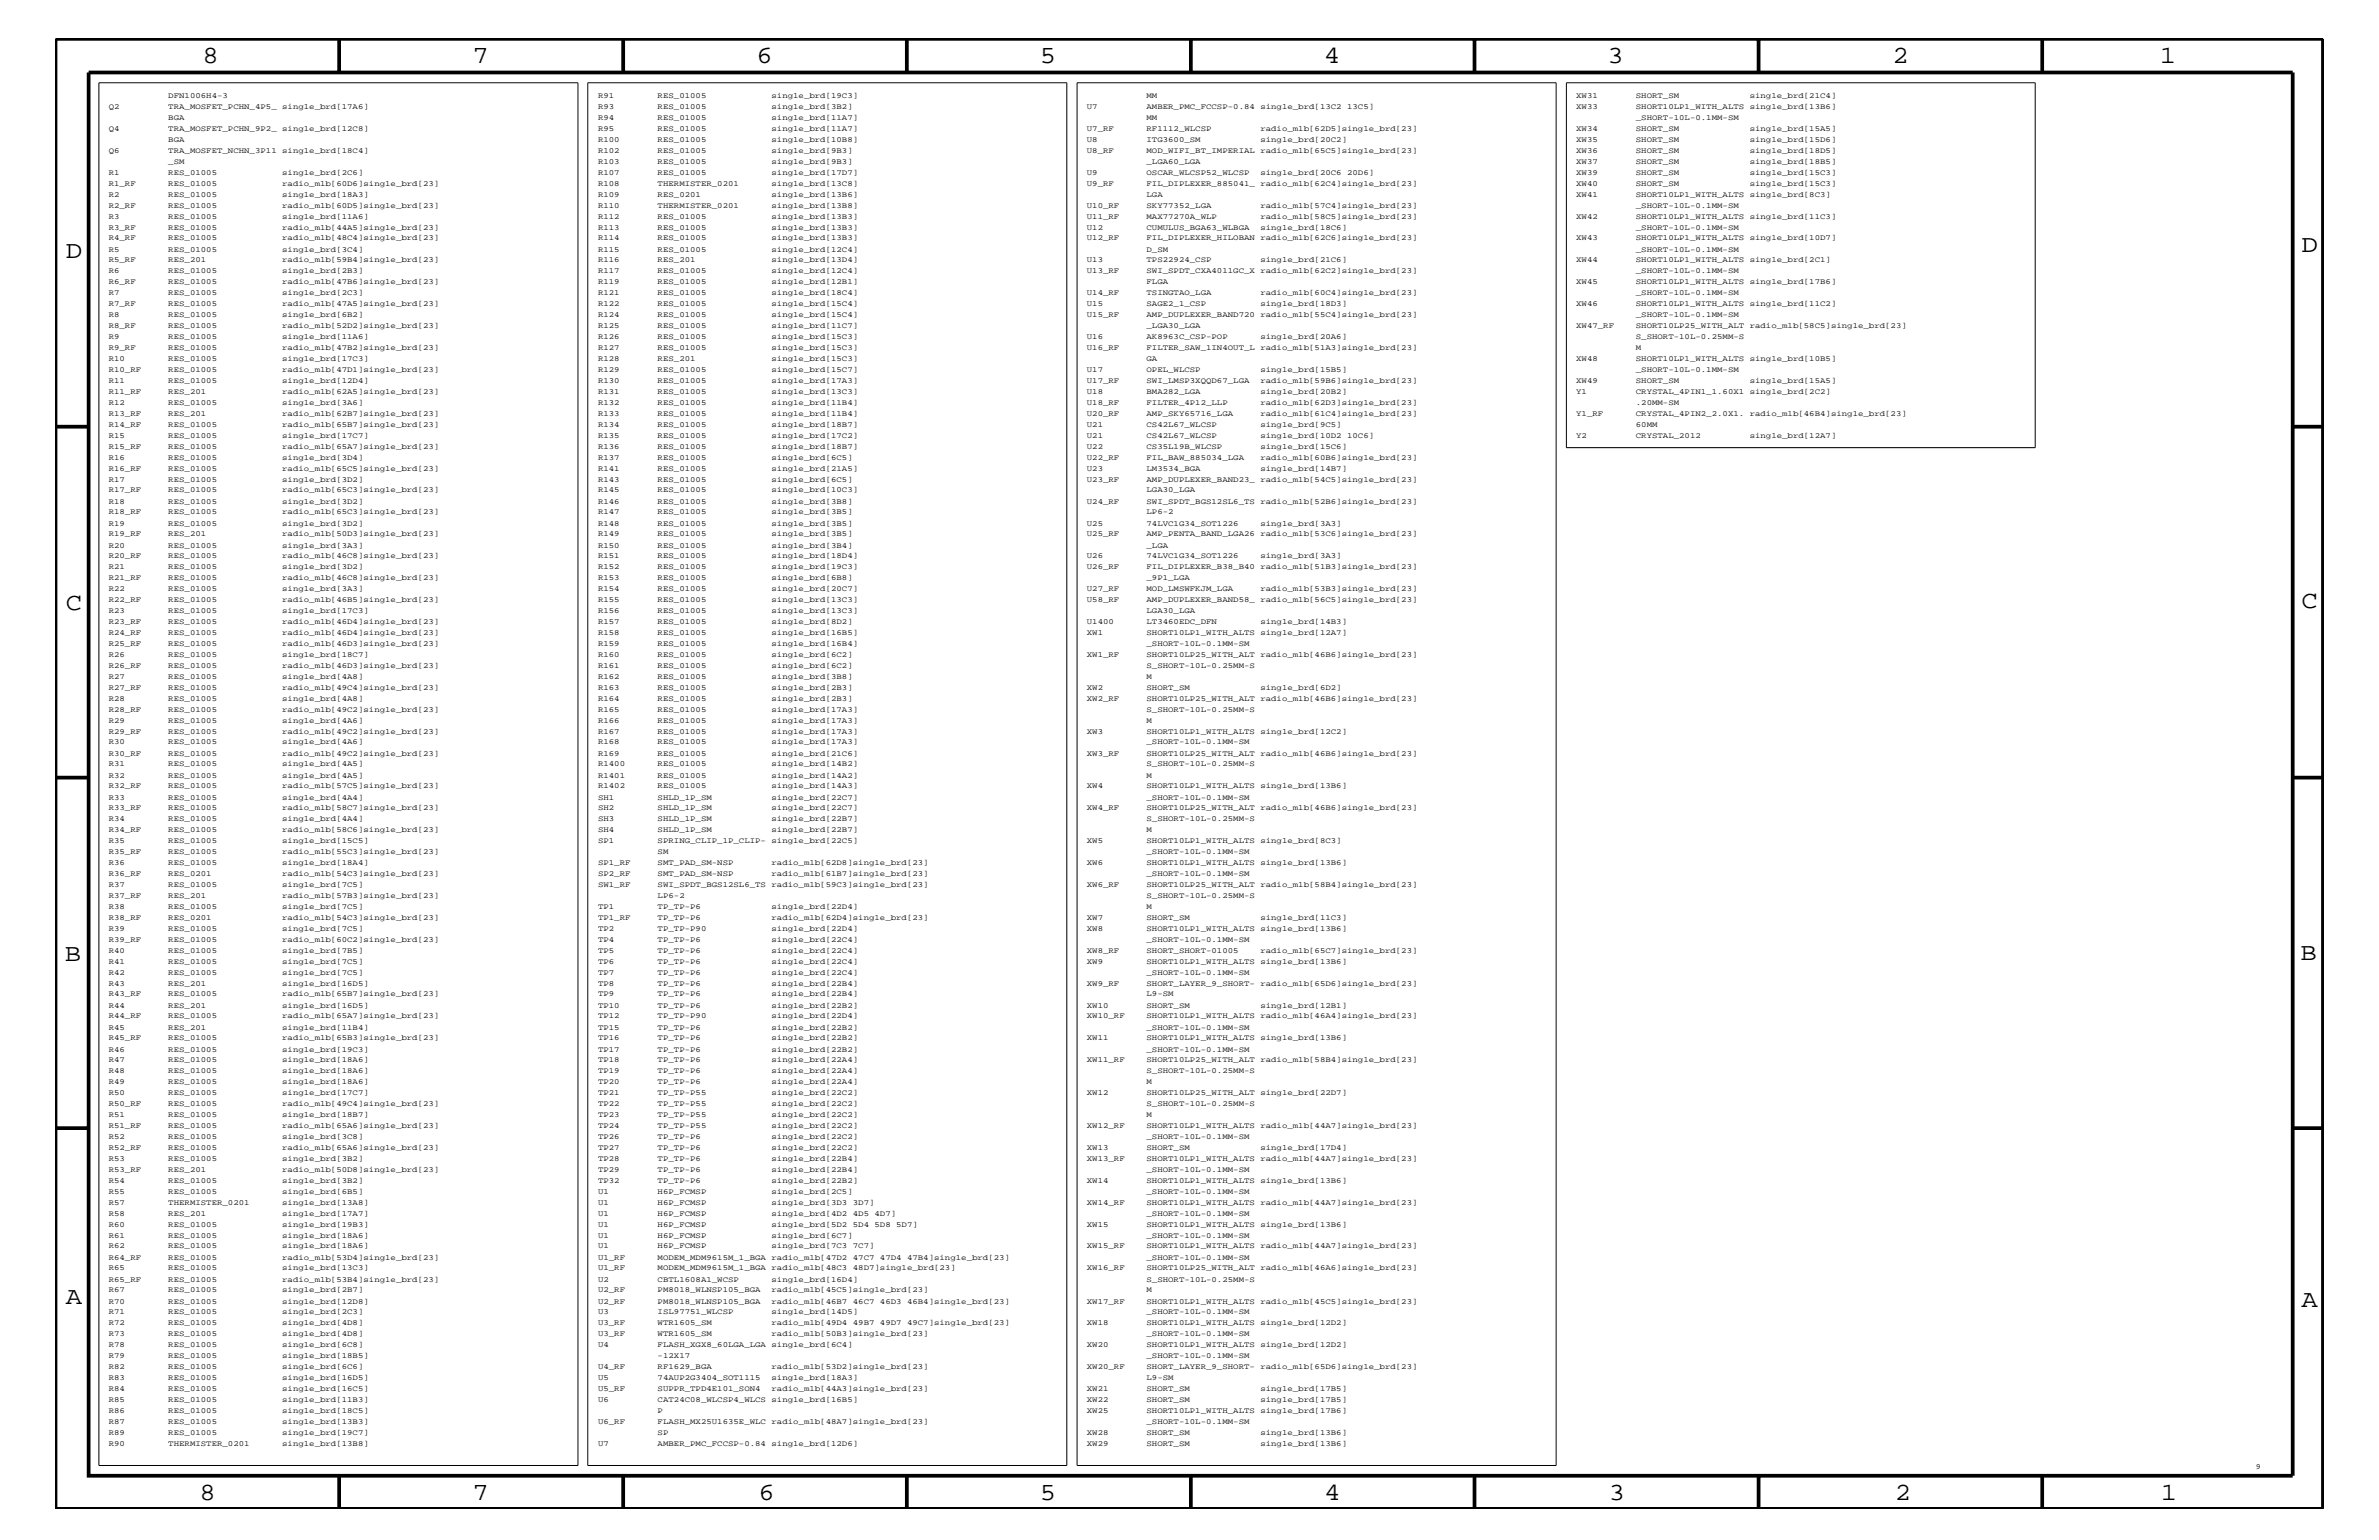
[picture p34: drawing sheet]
<svg xmlns="http://www.w3.org/2000/svg" width="432mm" height="279mm" viewBox="0 0 432 279" stroke-linecap="round" stroke-linejoin="round" font-family="sans-serif">
<defs><g id="words">
<g font-size="4.5">
<text x="36.7" y="11.5">8</text>
<text x="85.8" y="11.5">7</text>
<text x="137.3" y="11.5">6</text>
<text x="188.7" y="11.5">5</text>
<text x="240.3" y="11.5">4</text>
<text x="291.8" y="11.5">3</text>
<text x="343.5" y="11.5">2</text>
<text x="392" y="11.5">1</text>
<text x="11.9" y="46.8">D</text>
<text x="417.7" y="45.7">D</text>
<text x="11.9" y="110.6">C</text>
<text x="417.7" y="110.3">C</text>
<text x="11.8" y="174.3">B</text>
<text x="417.6" y="174.2">B</text>
<text x="11.9" y="236.7">A</text>
<text x="417.7" y="237.1">A</text>
<text x="36.2" y="272.1">8</text>
<text x="85.8" y="272.1">7</text>
<text x="137.7" y="272.1">6</text>
<text x="188.7" y="272.1">5</text>
<text x="240.4" y="272.1">4</text>
<text x="292" y="272.1">3</text>
<text x="343.9" y="272.1">2</text>
<text x="392.2" y="272.1">1</text>
</g>
<g font-size="1.4">
<text x="30.6" y="17.8">DFN1006H4-3</text>
<text x="108.5" y="17.8">R91</text>
<text x="119.4" y="17.8">RES_01005</text>
<text x="140" y="17.8">single_brd[19C3]</text>
<text x="208.1" y="17.8">MM</text>
<text x="286.1" y="17.8">XW31</text>
<text x="296.9" y="17.8">SHORT_SM</text>
<text x="317.6" y="17.8">single_brd[21C4]</text>
<text x="19.7" y="23.7">Q4</text>
<text x="19.7" y="19.8">Q2</text>
<text x="30.6" y="23.7">TRA_MOSFET_PCHN_9P2_ single_brd[12C8]</text>
<text x="30.6" y="21.8">BGA</text>
<text x="30.6" y="19.8">TRA_MOSFET_PCHN_4P5_ single_brd[17A6]</text>
<text x="108.5" y="23.7">R95</text>
<text x="108.5" y="21.8">R94</text>
<text x="108.5" y="19.8">R93</text>
<text x="119.4" y="23.7">RES_01005</text>
<text x="119.4" y="21.8">RES_01005</text>
<text x="119.4" y="19.8">RES_01005</text>
<text x="140" y="23.7">single_brd[11A7]</text>
<text x="140" y="21.8">single_brd[11A7]</text>
<text x="140" y="19.8">single_brd[3B2]</text>
<text x="197.3" y="23.7">U7_RF</text>
<text x="197.3" y="19.8">U7</text>
<text x="208.1" y="23.7">RF1112_WLCSP</text>
<text x="208.1" y="21.8">MM</text>
<text x="208.1" y="19.8">AMBER_PMC_FCCSP-0.84 single_brd[13C2 13C5]</text>
<text x="228.8" y="23.7">radio_mlb[62D5]single_brd[23]</text>
<text x="286.1" y="23.7">XW34</text>
<text x="286.1" y="19.8">XW33</text>
<text x="296.9" y="23.7">SHORT_SM</text>
<text x="296.9" y="21.8">_SHORT-10L-0.1MM-SM</text>
<text x="296.9" y="19.8">SHORT10LP1_WITH_ALTS single_brd[13B6]</text>
<text x="317.6" y="23.7">single_brd[15A5]</text>
<text x="19.7" y="27.7">Q6</text>
<text x="30.6" y="29.7">_SM</text>
<text x="30.6" y="27.7">TRA_MOSFET_NCHN_3P11 single_brd[18C4]</text>
<text x="30.6" y="25.8">BGA</text>
<text x="108.5" y="29.7">R103</text>
<text x="108.5" y="27.7">R102</text>
<text x="108.5" y="25.8">R100</text>
<text x="119.4" y="29.7">RES_01005</text>
<text x="119.4" y="27.7">RES_01005</text>
<text x="119.4" y="25.8">RES_01005</text>
<text x="140" y="29.7">single_brd[9B3]</text>
<text x="140" y="27.7">single_brd[9B3]</text>
<text x="140" y="25.8">single_brd[10B8]</text>
<text x="197.3" y="27.7">U8_RF</text>
<text x="197.3" y="25.8">U8</text>
<text x="208.1" y="29.7">_LGA60_LGA</text>
<text x="208.1" y="27.7">MOD_WIFI_BT_IMPERIAL radio_mlb[65C5]single_brd[23]</text>
<text x="208.1" y="25.8">ITG3600_SM</text>
<text x="228.8" y="25.8">single_brd[20C2]</text>
<text x="286.1" y="29.7">XW37</text>
<text x="286.1" y="27.7">XW36</text>
<text x="286.1" y="25.8">XW35</text>
<text x="296.9" y="29.7">SHORT_SM</text>
<text x="296.9" y="27.7">SHORT_SM</text>
<text x="296.9" y="25.8">SHORT_SM</text>
<text x="317.6" y="29.7">single_brd[18B5]</text>
<text x="317.6" y="27.7">single_brd[18D5]</text>
<text x="317.6" y="25.8">single_brd[15D6]</text>
<text x="19.7" y="35.7">R2</text>
<text x="19.7" y="33.7">R1_RF</text>
<text x="19.7" y="31.7">R1</text>
<text x="30.6" y="35.7">RES_01005</text>
<text x="30.6" y="33.7">RES_01005</text>
<text x="30.6" y="31.7">RES_01005</text>
<text x="51.2" y="35.7">single_brd[18A3]</text>
<text x="51.2" y="33.7">radio_mlb[60D6]single_brd[23]</text>
<text x="51.2" y="31.7">single_brd[2C6]</text>
<text x="108.5" y="35.7">R109</text>
<text x="108.5" y="33.7">R108</text>
<text x="108.5" y="31.7">R107</text>
<text x="119.4" y="35.7">RES_0201</text>
<text x="119.4" y="33.7">THERMISTER_0201</text>
<text x="119.4" y="31.7">RES_01005</text>
<text x="140" y="35.7">single_brd[13B6]</text>
<text x="140" y="33.7">single_brd[13C8]</text>
<text x="140" y="31.7">single_brd[17D7]</text>
<text x="197.3" y="33.7">U9_RF</text>
<text x="197.3" y="31.7">U9</text>
<text x="208.1" y="35.7">LGA</text>
<text x="208.1" y="33.7">FIL_DIPLEXER_885041_ radio_mlb[62C4]single_brd[23]</text>
<text x="208.1" y="31.7">OSCAR_WLCSP52_WLCSP</text>
<text x="228.8" y="31.7">single_brd[20C6 20D6]</text>
<text x="286.1" y="35.7">XW41</text>
<text x="286.1" y="33.7">XW40</text>
<text x="286.1" y="31.7">XW39</text>
<text x="296.9" y="35.7">SHORT10LP1_WITH_ALTS single_brd[8C3]</text>
<text x="296.9" y="33.7">SHORT_SM</text>
<text x="296.9" y="31.7">SHORT_SM</text>
<text x="317.6" y="33.7">single_brd[15C3]</text>
<text x="317.6" y="31.7">single_brd[15C3]</text>
<text x="19.7" y="41.7">R3_RF</text>
<text x="19.7" y="39.7">R3</text>
<text x="19.7" y="37.7">R2_RF</text>
<text x="30.6" y="41.7">RES_01005</text>
<text x="30.6" y="39.7">RES_01005</text>
<text x="30.6" y="37.7">RES_01005</text>
<text x="51.2" y="41.7">radio_mlb[44A5]single_brd[23]</text>
<text x="51.2" y="39.7">single_brd[11A6]</text>
<text x="51.2" y="37.7">radio_mlb[60D5]single_brd[23]</text>
<text x="108.5" y="41.7">R113</text>
<text x="108.5" y="39.7">R112</text>
<text x="108.5" y="37.7">R110</text>
<text x="119.4" y="41.7">RES_01005</text>
<text x="119.4" y="39.7">RES_01005</text>
<text x="119.4" y="37.7">THERMISTER_0201</text>
<text x="140" y="41.7">single_brd[13B3]</text>
<text x="140" y="39.7">single_brd[13B3]</text>
<text x="140" y="37.7">single_brd[13B8]</text>
<text x="197.3" y="41.7">U12</text>
<text x="197.3" y="39.7">U11_RF</text>
<text x="197.3" y="37.7">U10_RF</text>
<text x="208.1" y="41.7">CUMULUS_BGA63_WLBGA</text>
<text x="208.1" y="39.7">MAX77270A_WLP</text>
<text x="208.1" y="37.7">SKY77352_LGA</text>
<text x="228.8" y="41.7">single_brd[18C6]</text>
<text x="228.8" y="39.7">radio_mlb[58C5]single_brd[23]</text>
<text x="228.8" y="37.7">radio_mlb[57C4]single_brd[23]</text>
<text x="286.1" y="39.7">XW42</text>
<text x="296.9" y="41.7">_SHORT-10L-0.1MM-SM</text>
<text x="296.9" y="39.7">SHORT10LP1_WITH_ALTS single_brd[11C3]</text>
<text x="296.9" y="37.7">_SHORT-10L-0.1MM-SM</text>
<text x="19.7" y="47.6">R5_RF</text>
<text x="19.7" y="45.7">R5</text>
<text x="19.7" y="43.6">R4_RF</text>
<text x="30.6" y="47.6">RES_201</text>
<text x="30.6" y="45.7">RES_01005</text>
<text x="30.6" y="43.6">RES_01005</text>
<text x="51.2" y="47.6">radio_mlb[59B4]single_brd[23]</text>
<text x="51.2" y="45.7">single_brd[3C4]</text>
<text x="51.2" y="43.6">radio_mlb[48C4]single_brd[23]</text>
<text x="108.5" y="47.6">R116</text>
<text x="108.5" y="45.7">R115</text>
<text x="108.5" y="43.6">R114</text>
<text x="119.4" y="47.6">RES_201</text>
<text x="119.4" y="45.7">RES_01005</text>
<text x="119.4" y="43.6">RES_01005</text>
<text x="140" y="47.6">single_brd[13D4]</text>
<text x="140" y="45.7">single_brd[12C4]</text>
<text x="140" y="43.6">single_brd[13B3]</text>
<text x="197.3" y="47.6">U13</text>
<text x="197.3" y="43.6">U12_RF</text>
<text x="208.1" y="47.6">TPS22924_CSP</text>
<text x="208.1" y="45.7">D_SM</text>
<text x="208.1" y="43.6">FIL_DIPLEXER_HILOBAN radio_mlb[62C6]single_brd[23]</text>
<text x="228.8" y="47.6">single_brd[21C6]</text>
<text x="286.1" y="47.6">XW44</text>
<text x="286.1" y="43.6">XW43</text>
<text x="296.9" y="47.6">SHORT10LP1_WITH_ALTS single_brd[2C1]</text>
<text x="296.9" y="45.7">_SHORT-10L-0.1MM-SM</text>
<text x="296.9" y="43.6">SHORT10LP1_WITH_ALTS single_brd[10D7]</text>
<text x="19.7" y="53.5">R7</text>
<text x="19.7" y="51.6">R6_RF</text>
<text x="19.7" y="49.6">R6</text>
<text x="30.6" y="53.5">RES_01005</text>
<text x="30.6" y="51.6">RES_01005</text>
<text x="30.6" y="49.6">RES_01005</text>
<text x="51.2" y="53.5">single_brd[2C3]</text>
<text x="51.2" y="51.6">radio_mlb[47B6]single_brd[23]</text>
<text x="51.2" y="49.6">single_brd[2B3]</text>
<text x="108.5" y="53.5">R121</text>
<text x="108.5" y="51.6">R119</text>
<text x="108.5" y="49.6">R117</text>
<text x="119.4" y="53.5">RES_01005</text>
<text x="119.4" y="51.6">RES_01005</text>
<text x="119.4" y="49.6">RES_01005</text>
<text x="140" y="53.5">single_brd[18C4]</text>
<text x="140" y="51.6">single_brd[12B1]</text>
<text x="140" y="49.6">single_brd[12C4]</text>
<text x="197.3" y="53.5">U14_RF</text>
<text x="197.3" y="49.6">U13_RF</text>
<text x="208.1" y="53.5">TSINGTAO_LGA</text>
<text x="208.1" y="51.6">FLGA</text>
<text x="208.1" y="49.6">SWI_SPDT_CXA4011GC_X radio_mlb[62C2]single_brd[23]</text>
<text x="228.8" y="53.5">radio_mlb[60C4]single_brd[23]</text>
<text x="286.1" y="51.6">XW45</text>
<text x="296.9" y="53.5">_SHORT-10L-0.1MM-SM</text>
<text x="296.9" y="51.6">SHORT10LP1_WITH_ALTS single_brd[17B6]</text>
<text x="296.9" y="49.6">_SHORT-10L-0.1MM-SM</text>
<text x="19.7" y="59.5">R8_RF</text>
<text x="19.7" y="57.5">R8</text>
<text x="19.7" y="55.6">R7_RF</text>
<text x="30.6" y="59.5">RES_01005</text>
<text x="30.6" y="57.5">RES_01005</text>
<text x="30.6" y="55.6">RES_01005</text>
<text x="51.2" y="59.5">radio_mlb[52D2]single_brd[23]</text>
<text x="51.2" y="57.5">single_brd[6B2]</text>
<text x="51.2" y="55.6">radio_mlb[47A5]single_brd[23]</text>
<text x="108.5" y="59.5">R125</text>
<text x="108.5" y="57.5">R124</text>
<text x="108.5" y="55.6">R122</text>
<text x="119.4" y="59.5">RES_01005</text>
<text x="119.4" y="57.5">RES_01005</text>
<text x="119.4" y="55.6">RES_01005</text>
<text x="140" y="59.5">single_brd[11C7]</text>
<text x="140" y="57.5">single_brd[15C4]</text>
<text x="140" y="55.6">single_brd[15C4]</text>
<text x="197.3" y="57.5">U15_RF</text>
<text x="197.3" y="55.6">U15</text>
<text x="208.1" y="59.5">_LGA30_LGA</text>
<text x="208.1" y="57.5">AMP_DUPLEXER_BAND720 radio_mlb[55C4]single_brd[23]</text>
<text x="208.1" y="55.6">SAGE2_1_CSP</text>
<text x="228.8" y="55.6">single_brd[18D3]</text>
<text x="286.1" y="59.5">XW47_RF</text>
<text x="286.1" y="55.6">XW46</text>
<text x="296.9" y="59.5">SHORT10LP25_WITH_ALT radio_mlb[58C5]single_brd[23]</text>
<text x="296.9" y="57.5">_SHORT-10L-0.1MM-SM</text>
<text x="296.9" y="55.6">SHORT10LP1_WITH_ALTS single_brd[11C2]</text>
<text x="19.7" y="65.5">R10</text>
<text x="19.7" y="63.5">R9_RF</text>
<text x="19.7" y="61.5">R9</text>
<text x="30.6" y="65.5">RES_01005</text>
<text x="30.6" y="63.5">RES_01005</text>
<text x="30.6" y="61.5">RES_01005</text>
<text x="51.2" y="65.5">single_brd[17C3]</text>
<text x="51.2" y="63.5">radio_mlb[47B2]single_brd[23]</text>
<text x="51.2" y="61.5">single_brd[11A6]</text>
<text x="108.5" y="65.5">R128</text>
<text x="108.5" y="63.5">R127</text>
<text x="108.5" y="61.5">R126</text>
<text x="119.4" y="65.5">RES_201</text>
<text x="119.4" y="63.5">RES_01005</text>
<text x="119.4" y="61.5">RES_01005</text>
<text x="140" y="65.5">single_brd[15C3]</text>
<text x="140" y="63.5">single_brd[15C3]</text>
<text x="140" y="61.5">single_brd[15C3]</text>
<text x="197.3" y="63.5">U16_RF</text>
<text x="197.3" y="61.5">U16</text>
<text x="208.1" y="65.5">GA</text>
<text x="208.1" y="63.5">FILTER_SAW_1IN4OUT_L radio_mlb[51A3]single_brd[23]</text>
<text x="208.1" y="61.5">AK8963C_CSP-POP</text>
<text x="228.8" y="61.5">single_brd[20A6]</text>
<text x="286.1" y="65.5">XW48</text>
<text x="296.9" y="65.5">SHORT10LP1_WITH_ALTS single_brd[10B5]</text>
<text x="296.9" y="63.5">M</text>
<text x="296.9" y="61.5">S_SHORT-10L-0.25MM-S</text>
<text x="19.7" y="71.5">R11_RF</text>
<text x="19.7" y="69.5">R11</text>
<text x="19.7" y="67.5">R10_RF</text>
<text x="30.6" y="71.5">RES_201</text>
<text x="30.6" y="69.5">RES_01005</text>
<text x="30.6" y="67.5">RES_01005</text>
<text x="51.2" y="71.5">radio_mlb[62A5]single_brd[23]</text>
<text x="51.2" y="69.5">single_brd[12D4]</text>
<text x="51.2" y="67.5">radio_mlb[47D1]single_brd[23]</text>
<text x="108.5" y="71.5">R131</text>
<text x="108.5" y="69.5">R130</text>
<text x="108.5" y="67.5">R129</text>
<text x="119.4" y="71.5">RES_01005</text>
<text x="119.4" y="69.5">RES_01005</text>
<text x="119.4" y="67.5">RES_01005</text>
<text x="140" y="71.5">single_brd[13C3]</text>
<text x="140" y="69.5">single_brd[17A3]</text>
<text x="140" y="67.5">single_brd[15C7]</text>
<text x="197.3" y="71.5">U18</text>
<text x="197.3" y="69.5">U17_RF</text>
<text x="197.3" y="67.5">U17</text>
<text x="208.1" y="71.5">BMA282_LGA</text>
<text x="208.1" y="69.5">SWI_LMSP3XQQD67_LGA</text>
<text x="208.1" y="67.5">OPEL_WLCSP</text>
<text x="228.8" y="71.5">single_brd[20B2]</text>
<text x="228.8" y="69.5">radio_mlb[59B6]single_brd[23]</text>
<text x="228.8" y="67.5">single_brd[15B5]</text>
<text x="286.1" y="71.5">Y1</text>
<text x="286.1" y="69.5">XW49</text>
<text x="296.9" y="71.5">CRYSTAL_4PIN1_1.60X1 single_brd[2C2]</text>
<text x="296.9" y="69.5">SHORT_SM</text>
<text x="296.9" y="67.5">_SHORT-10L-0.1MM-SM</text>
<text x="317.6" y="69.5">single_brd[15A5]</text>
<text x="19.7" y="77.4">R14_RF</text>
<text x="19.7" y="75.5">R13_RF</text>
<text x="19.7" y="73.4">R12</text>
<text x="30.6" y="77.4">RES_01005</text>
<text x="30.6" y="75.5">RES_201</text>
<text x="30.6" y="73.4">RES_01005</text>
<text x="51.2" y="77.4">radio_mlb[65B7]single_brd[23]</text>
<text x="51.2" y="75.5">radio_mlb[62B7]single_brd[23]</text>
<text x="51.2" y="73.4">single_brd[3A6]</text>
<text x="108.5" y="77.4">R134</text>
<text x="108.5" y="75.5">R133</text>
<text x="108.5" y="73.4">R132</text>
<text x="119.4" y="77.4">RES_01005</text>
<text x="119.4" y="75.5">RES_01005</text>
<text x="119.4" y="73.4">RES_01005</text>
<text x="140" y="77.4">single_brd[18B7]</text>
<text x="140" y="75.5">single_brd[11B4]</text>
<text x="140" y="73.4">single_brd[11B4]</text>
<text x="197.3" y="77.4">U21</text>
<text x="197.3" y="75.5">U20_RF</text>
<text x="197.3" y="73.4">U18_RF</text>
<text x="208.1" y="77.4">CS42L67_WLCSP</text>
<text x="208.1" y="75.5">AMP_SKY65716_LGA</text>
<text x="208.1" y="73.4">FILTER_4P12_LLP</text>
<text x="228.8" y="77.4">single_brd[9C5]</text>
<text x="228.8" y="75.5">radio_mlb[61C4]single_brd[23]</text>
<text x="228.8" y="73.4">radio_mlb[62D3]single_brd[23]</text>
<text x="286.1" y="75.5">Y1_RF</text>
<text x="296.9" y="77.4">60MM</text>
<text x="296.9" y="75.5">CRYSTAL_4PIN2_2.0X1. radio_mlb[46B4]single_brd[23]</text>
<text x="296.9" y="73.4">.20MM-SM</text>
<text x="19.7" y="83.4">R16</text>
<text x="19.7" y="81.4">R15_RF</text>
<text x="19.7" y="79.4">R15</text>
<text x="30.6" y="83.4">RES_01005</text>
<text x="30.6" y="81.4">RES_01005</text>
<text x="30.6" y="79.4">RES_01005</text>
<text x="51.2" y="83.4">single_brd[3D4]</text>
<text x="51.2" y="81.4">radio_mlb[65A7]single_brd[23]</text>
<text x="51.2" y="79.4">single_brd[17C7]</text>
<text x="108.5" y="83.4">R137</text>
<text x="108.5" y="81.4">R136</text>
<text x="108.5" y="79.4">R135</text>
<text x="119.4" y="83.4">RES_01005</text>
<text x="119.4" y="81.4">RES_01005</text>
<text x="119.4" y="79.4">RES_01005</text>
<text x="140" y="83.4">single_brd[6C5]</text>
<text x="140" y="81.4">single_brd[18B7]</text>
<text x="140" y="79.4">single_brd[17C2]</text>
<text x="197.3" y="83.4">U22_RF</text>
<text x="197.3" y="81.4">U22</text>
<text x="197.3" y="79.4">U21</text>
<text x="208.1" y="83.4">FIL_BAW_885034_LGA</text>
<text x="208.1" y="81.4">CS35L19B_WLCSP</text>
<text x="208.1" y="79.4">CS42L67_WLCSP</text>
<text x="228.8" y="83.4">radio_mlb[60B6]single_brd[23]</text>
<text x="228.8" y="81.4">single_brd[15C6]</text>
<text x="228.8" y="79.4">single_brd[10D2 10C6]</text>
<text x="286.1" y="79.4">Y2</text>
<text x="296.9" y="79.4">CRYSTAL_2012</text>
<text x="317.6" y="79.4">single_brd[12A7]</text>
<text x="19.7" y="89.4">R17_RF</text>
<text x="19.7" y="87.4">R17</text>
<text x="19.7" y="85.4">R16_RF</text>
<text x="30.6" y="89.4">RES_01005</text>
<text x="30.6" y="87.4">RES_01005</text>
<text x="30.6" y="85.4">RES_01005</text>
<text x="51.2" y="89.4">radio_mlb[65C3]single_brd[23]</text>
<text x="51.2" y="87.4">single_brd[3D2]</text>
<text x="51.2" y="85.4">radio_mlb[65C5]single_brd[23]</text>
<text x="108.5" y="89.4">R145</text>
<text x="108.5" y="87.4">R143</text>
<text x="108.5" y="85.4">R141</text>
<text x="119.4" y="89.4">RES_01005</text>
<text x="119.4" y="87.4">RES_01005</text>
<text x="119.4" y="85.4">RES_01005</text>
<text x="140" y="89.4">single_brd[10C3]</text>
<text x="140" y="87.4">single_brd[6C5]</text>
<text x="140" y="85.4">single_brd[21A5]</text>
<text x="197.3" y="87.4">U23_RF</text>
<text x="197.3" y="85.4">U23</text>
<text x="208.1" y="89.4">LGA30_LGA</text>
<text x="208.1" y="87.4">AMP_DUPLEXER_BAND23_ radio_mlb[54C5]single_brd[23]</text>
<text x="208.1" y="85.4">LM3534_BGA</text>
<text x="228.8" y="85.4">single_brd[14B7]</text>
<text x="19.7" y="95.4">R19</text>
<text x="19.7" y="93.3">R18_RF</text>
<text x="19.7" y="91.4">R18</text>
<text x="30.6" y="95.4">RES_01005</text>
<text x="30.6" y="93.3">RES_01005</text>
<text x="30.6" y="91.4">RES_01005</text>
<text x="51.2" y="95.4">single_brd[3D2]</text>
<text x="51.2" y="93.3">radio_mlb[65C3]single_brd[23]</text>
<text x="51.2" y="91.4">single_brd[3D2]</text>
<text x="108.5" y="95.4">R148</text>
<text x="108.5" y="93.3">R147</text>
<text x="108.5" y="91.4">R146</text>
<text x="119.4" y="95.4">RES_01005</text>
<text x="119.4" y="93.3">RES_01005</text>
<text x="119.4" y="91.4">RES_01005</text>
<text x="140" y="95.4">single_brd[3B5]</text>
<text x="140" y="93.3">single_brd[3B5]</text>
<text x="140" y="91.4">single_brd[3B8]</text>
<text x="197.3" y="95.4">U25</text>
<text x="197.3" y="91.4">U24_RF</text>
<text x="208.1" y="95.4">74LVC1G34_SOT1226</text>
<text x="208.1" y="93.3">LP6-2</text>
<text x="208.1" y="91.4">SWI_SPDT_BGS12SL6_TS radio_mlb[52B6]single_brd[23]</text>
<text x="228.8" y="95.4">single_brd[3A3]</text>
<text x="19.7" y="101.3">R20_RF</text>
<text x="19.7" y="99.3">R20</text>
<text x="19.7" y="97.3">R19_RF</text>
<text x="30.6" y="101.3">RES_01005</text>
<text x="30.6" y="99.3">RES_01005</text>
<text x="30.6" y="97.3">RES_201</text>
<text x="51.2" y="101.3">radio_mlb[46C8]single_brd[23]</text>
<text x="51.2" y="99.3">single_brd[3A3]</text>
<text x="51.2" y="97.3">radio_mlb[50D3]single_brd[23]</text>
<text x="108.5" y="101.3">R151</text>
<text x="108.5" y="99.3">R150</text>
<text x="108.5" y="97.3">R149</text>
<text x="119.4" y="101.3">RES_01005</text>
<text x="119.4" y="99.3">RES_01005</text>
<text x="119.4" y="97.3">RES_01005</text>
<text x="140" y="101.3">single_brd[18D4]</text>
<text x="140" y="99.3">single_brd[3B4]</text>
<text x="140" y="97.3">single_brd[3B5]</text>
<text x="197.3" y="101.3">U26</text>
<text x="197.3" y="97.3">U25_RF</text>
<text x="208.1" y="101.3">74LVC1G34_SOT1226</text>
<text x="208.1" y="99.3">_LGA</text>
<text x="208.1" y="97.3">AMP_PENTA_BAND_LGA26 radio_mlb[53C6]single_brd[23]</text>
<text x="228.8" y="101.3">single_brd[3A3]</text>
<text x="19.7" y="107.2">R22</text>
<text x="19.7" y="105.3">R21_RF</text>
<text x="19.7" y="103.3">R21</text>
<text x="30.6" y="107.2">RES_01005</text>
<text x="30.6" y="105.3">RES_01005</text>
<text x="30.6" y="103.3">RES_01005</text>
<text x="51.2" y="107.2">single_brd[3A3]</text>
<text x="51.2" y="105.3">radio_mlb[46C8]single_brd[23]</text>
<text x="51.2" y="103.3">single_brd[3D2]</text>
<text x="108.5" y="107.2">R154</text>
<text x="108.5" y="105.3">R153</text>
<text x="108.5" y="103.3">R152</text>
<text x="119.4" y="107.2">RES_01005</text>
<text x="119.4" y="105.3">RES_01005</text>
<text x="119.4" y="103.3">RES_01005</text>
<text x="140" y="107.2">single_brd[20C7]</text>
<text x="140" y="105.3">single_brd[6B8]</text>
<text x="140" y="103.3">single_brd[19C3]</text>
<text x="197.3" y="107.2">U27_RF</text>
<text x="197.3" y="103.3">U26_RF</text>
<text x="208.1" y="107.2">MOD_LMSWFKJM_LGA</text>
<text x="208.1" y="105.3">_9P1_LGA</text>
<text x="208.1" y="103.3">FIL_DIPLEXER_B38_B40 radio_mlb[51B3]single_brd[23]</text>
<text x="228.8" y="107.2">radio_mlb[53B3]single_brd[23]</text>
<text x="19.7" y="113.2">R23_RF</text>
<text x="19.7" y="111.2">R23</text>
<text x="19.7" y="109.2">R22_RF</text>
<text x="30.6" y="113.2">RES_01005</text>
<text x="30.6" y="111.2">RES_01005</text>
<text x="30.6" y="109.2">RES_01005</text>
<text x="51.2" y="113.2">radio_mlb[46D4]single_brd[23]</text>
<text x="51.2" y="111.2">single_brd[17C3]</text>
<text x="51.2" y="109.2">radio_mlb[46B5]single_brd[23]</text>
<text x="108.5" y="113.2">R157</text>
<text x="108.5" y="111.2">R156</text>
<text x="108.5" y="109.2">R155</text>
<text x="119.4" y="113.2">RES_01005</text>
<text x="119.4" y="111.2">RES_01005</text>
<text x="119.4" y="109.2">RES_01005</text>
<text x="140" y="113.2">single_brd[8D2]</text>
<text x="140" y="111.2">single_brd[13C3]</text>
<text x="140" y="109.2">single_brd[13C3]</text>
<text x="197.3" y="113.2">U1400</text>
<text x="197.3" y="109.2">U58_RF</text>
<text x="208.1" y="113.2">LT3460EDC_DFN</text>
<text x="208.1" y="111.2">LGA30_LGA</text>
<text x="208.1" y="109.2">AMP_DUPLEXER_BAND58_ radio_mlb[56C5]single_brd[23]</text>
<text x="228.8" y="113.2">single_brd[14B3]</text>
<text x="19.7" y="119.2">R26</text>
<text x="19.7" y="117.2">R25_RF</text>
<text x="19.7" y="115.2">R24_RF</text>
<text x="30.6" y="119.2">RES_01005</text>
<text x="30.6" y="117.2">RES_01005</text>
<text x="30.6" y="115.2">RES_01005</text>
<text x="51.2" y="119.2">single_brd[18C7]</text>
<text x="51.2" y="117.2">radio_mlb[46D3]single_brd[23]</text>
<text x="51.2" y="115.2">radio_mlb[46D4]single_brd[23]</text>
<text x="108.5" y="119.2">R160</text>
<text x="108.5" y="117.2">R159</text>
<text x="108.5" y="115.2">R158</text>
<text x="119.4" y="119.2">RES_01005</text>
<text x="119.4" y="117.2">RES_01005</text>
<text x="119.4" y="115.2">RES_01005</text>
<text x="140" y="119.2">single_brd[6C2]</text>
<text x="140" y="117.2">single_brd[16B4]</text>
<text x="140" y="115.2">single_brd[16B5]</text>
<text x="197.3" y="119.2">XW1_RF</text>
<text x="197.3" y="115.2">XW1</text>
<text x="208.1" y="119.2">SHORT10LP25_WITH_ALT radio_mlb[46B6]single_brd[23]</text>
<text x="208.1" y="117.2">_SHORT-10L-0.1MM-SM</text>
<text x="208.1" y="115.2">SHORT10LP1_WITH_ALTS single_brd[12A7]</text>
<text x="19.7" y="125.2">R27_RF</text>
<text x="19.7" y="123.1">R27</text>
<text x="19.7" y="121.2">R26_RF</text>
<text x="30.6" y="125.2">RES_01005</text>
<text x="30.6" y="123.1">RES_01005</text>
<text x="30.6" y="121.2">RES_01005</text>
<text x="51.2" y="125.2">radio_mlb[49C4]single_brd[23]</text>
<text x="51.2" y="123.1">single_brd[4A8]</text>
<text x="51.2" y="121.2">radio_mlb[46D3]single_brd[23]</text>
<text x="108.5" y="125.2">R163</text>
<text x="108.5" y="123.1">R162</text>
<text x="108.5" y="121.2">R161</text>
<text x="119.4" y="125.2">RES_01005</text>
<text x="119.4" y="123.1">RES_01005</text>
<text x="119.4" y="121.2">RES_01005</text>
<text x="140" y="125.2">single_brd[2B3]</text>
<text x="140" y="123.1">single_brd[3B8]</text>
<text x="140" y="121.2">single_brd[6C2]</text>
<text x="197.3" y="125.2">XW2</text>
<text x="208.1" y="125.2">SHORT_SM</text>
<text x="208.1" y="123.1">M</text>
<text x="208.1" y="121.2">S_SHORT-10L-0.25MM-S</text>
<text x="228.8" y="125.2">single_brd[6D2]</text>
<text x="19.7" y="131.1">R29</text>
<text x="19.7" y="129.1">R28_RF</text>
<text x="19.7" y="127.1">R28</text>
<text x="30.6" y="131.1">RES_01005</text>
<text x="30.6" y="129.1">RES_01005</text>
<text x="30.6" y="127.1">RES_01005</text>
<text x="51.2" y="131.1">single_brd[4A6]</text>
<text x="51.2" y="129.1">radio_mlb[49C2]single_brd[23]</text>
<text x="51.2" y="127.1">single_brd[4A8]</text>
<text x="108.5" y="131.1">R166</text>
<text x="108.5" y="129.1">R165</text>
<text x="108.5" y="127.1">R164</text>
<text x="119.4" y="131.1">RES_01005</text>
<text x="119.4" y="129.1">RES_01005</text>
<text x="119.4" y="127.1">RES_01005</text>
<text x="140" y="131.1">single_brd[17A3]</text>
<text x="140" y="129.1">single_brd[17A3]</text>
<text x="140" y="127.1">single_brd[2B3]</text>
<text x="197.3" y="127.1">XW2_RF</text>
<text x="208.1" y="131.1">M</text>
<text x="208.1" y="129.1">S_SHORT-10L-0.25MM-S</text>
<text x="208.1" y="127.1">SHORT10LP25_WITH_ALT radio_mlb[46B6]single_brd[23]</text>
<text x="19.7" y="137.1">R30_RF</text>
<text x="19.7" y="135.1">R30</text>
<text x="19.7" y="133.1">R29_RF</text>
<text x="30.6" y="137.1">RES_01005</text>
<text x="30.6" y="135.1">RES_01005</text>
<text x="30.6" y="133.1">RES_01005</text>
<text x="51.2" y="137.1">radio_mlb[49C2]single_brd[23]</text>
<text x="51.2" y="135.1">single_brd[4A6]</text>
<text x="51.2" y="133.1">radio_mlb[49C2]single_brd[23]</text>
<text x="108.5" y="137.1">R169</text>
<text x="108.5" y="135.1">R168</text>
<text x="108.5" y="133.1">R167</text>
<text x="119.4" y="137.1">RES_01005</text>
<text x="119.4" y="135.1">RES_01005</text>
<text x="119.4" y="133.1">RES_01005</text>
<text x="140" y="137.1">single_brd[21C6]</text>
<text x="140" y="135.1">single_brd[17A3]</text>
<text x="140" y="133.1">single_brd[17A3]</text>
<text x="197.3" y="137.1">XW3_RF</text>
<text x="197.3" y="133.1">XW3</text>
<text x="208.1" y="137.1">SHORT10LP25_WITH_ALT radio_mlb[46B6]single_brd[23]</text>
<text x="208.1" y="135.1">_SHORT-10L-0.1MM-SM</text>
<text x="208.1" y="133.1">SHORT10LP1_WITH_ALTS single_brd[12C2]</text>
<text x="19.7" y="143">R32_RF</text>
<text x="19.7" y="141.1">R32</text>
<text x="19.7" y="139.1">R31</text>
<text x="30.6" y="143">RES_01005</text>
<text x="30.6" y="141.1">RES_01005</text>
<text x="30.6" y="139.1">RES_01005</text>
<text x="51.2" y="143">radio_mlb[57C5]single_brd[23]</text>
<text x="51.2" y="141.1">single_brd[4A5]</text>
<text x="51.2" y="139.1">single_brd[4A5]</text>
<text x="108.5" y="143">R1402</text>
<text x="108.5" y="141.1">R1401</text>
<text x="108.5" y="139.1">R1400</text>
<text x="119.4" y="143">RES_01005</text>
<text x="119.4" y="141.1">RES_01005</text>
<text x="119.4" y="139.1">RES_01005</text>
<text x="140" y="143">single_brd[14A3]</text>
<text x="140" y="141.1">single_brd[14A2]</text>
<text x="140" y="139.1">single_brd[14B2]</text>
<text x="197.3" y="143">XW4</text>
<text x="208.1" y="143">SHORT10LP1_WITH_ALTS single_brd[13B6]</text>
<text x="208.1" y="141.1">M</text>
<text x="208.1" y="139.1">S_SHORT-10L-0.25MM-S</text>
<text x="19.7" y="149">R34</text>
<text x="19.7" y="147">R33_RF</text>
<text x="19.7" y="145.1">R33</text>
<text x="30.6" y="149">RES_01005</text>
<text x="30.6" y="147">RES_01005</text>
<text x="30.6" y="145.1">RES_01005</text>
<text x="51.2" y="149">single_brd[4A4]</text>
<text x="51.2" y="147">radio_mlb[58C7]single_brd[23]</text>
<text x="51.2" y="145.1">single_brd[4A4]</text>
<text x="108.5" y="149">SH3</text>
<text x="108.5" y="147">SH2</text>
<text x="108.5" y="145.1">SH1</text>
<text x="119.4" y="149">SHLD_1P_SM</text>
<text x="119.4" y="147">SHLD_1P_SM</text>
<text x="119.4" y="145.1">SHLD_1P_SM</text>
<text x="140" y="149">single_brd[22B7]</text>
<text x="140" y="147">single_brd[22C7]</text>
<text x="140" y="145.1">single_brd[22C7]</text>
<text x="197.3" y="147">XW4_RF</text>
<text x="208.1" y="149">S_SHORT-10L-0.25MM-S</text>
<text x="208.1" y="147">SHORT10LP25_WITH_ALT radio_mlb[46B6]single_brd[23]</text>
<text x="208.1" y="145.1">_SHORT-10L-0.1MM-SM</text>
<text x="19.7" y="155">R35_RF</text>
<text x="19.7" y="153">R35</text>
<text x="19.7" y="151">R34_RF</text>
<text x="30.6" y="155">RES_01005</text>
<text x="30.6" y="153">RES_01005</text>
<text x="30.6" y="151">RES_01005</text>
<text x="51.2" y="155">radio_mlb[55C3]single_brd[23]</text>
<text x="51.2" y="153">single_brd[15C5]</text>
<text x="51.2" y="151">radio_mlb[58C6]single_brd[23]</text>
<text x="108.5" y="153">SP1</text>
<text x="108.5" y="151">SH4</text>
<text x="119.4" y="155">SM</text>
<text x="119.4" y="153">SPRING_CLIP_1P_CLIP- single_brd[22C5]</text>
<text x="119.4" y="151">SHLD_1P_SM</text>
<text x="140" y="151">single_brd[22B7]</text>
<text x="197.3" y="153">XW5</text>
<text x="208.1" y="155">_SHORT-10L-0.1MM-SM</text>
<text x="208.1" y="153">SHORT10LP1_WITH_ALTS single_brd[8C3]</text>
<text x="208.1" y="151">M</text>
<text x="19.7" y="160.9">R37</text>
<text x="19.7" y="158.9">R36_RF</text>
<text x="19.7" y="157">R36</text>
<text x="30.6" y="160.9">RES_01005</text>
<text x="30.6" y="158.9">RES_0201</text>
<text x="30.6" y="157">RES_01005</text>
<text x="51.2" y="160.9">single_brd[7C5]</text>
<text x="51.2" y="158.9">radio_mlb[54C3]single_brd[23]</text>
<text x="51.2" y="157">single_brd[18A4]</text>
<text x="108.5" y="160.9">SW1_RF</text>
<text x="108.5" y="158.9">SP2_RF</text>
<text x="108.5" y="157">SP1_RF</text>
<text x="119.4" y="160.9">SWI_SPDT_BGS12SL6_TS radio_mlb[59C3]single_brd[23]</text>
<text x="119.4" y="158.9">SMT_PAD_SM-NSP</text>
<text x="119.4" y="157">SMT_PAD_SM-NSP</text>
<text x="140" y="158.9">radio_mlb[61B7]single_brd[23]</text>
<text x="140" y="157">radio_mlb[62D8]single_brd[23]</text>
<text x="197.3" y="160.9">XW6_RF</text>
<text x="197.3" y="157">XW6</text>
<text x="208.1" y="160.9">SHORT10LP25_WITH_ALT radio_mlb[58B4]single_brd[23]</text>
<text x="208.1" y="158.9">_SHORT-10L-0.1MM-SM</text>
<text x="208.1" y="157">SHORT10LP1_WITH_ALTS single_brd[13B6]</text>
<text x="19.7" y="166.9">R38_RF</text>
<text x="19.7" y="164.9">R38</text>
<text x="19.7" y="162.9">R37_RF</text>
<text x="30.6" y="166.9">RES_0201</text>
<text x="30.6" y="164.9">RES_01005</text>
<text x="30.6" y="162.9">RES_201</text>
<text x="51.2" y="166.9">radio_mlb[54C3]single_brd[23]</text>
<text x="51.2" y="164.9">single_brd[7C5]</text>
<text x="51.2" y="162.9">radio_mlb[57B3]single_brd[23]</text>
<text x="108.5" y="166.9">TP1_RF</text>
<text x="108.5" y="164.9">TP1</text>
<text x="119.4" y="166.9">TP_TP-P6</text>
<text x="119.4" y="164.9">TP_TP-P6</text>
<text x="119.4" y="162.9">LP6-2</text>
<text x="140" y="166.9">radio_mlb[62D4]single_brd[23]</text>
<text x="140" y="164.9">single_brd[22D4]</text>
<text x="197.3" y="166.9">XW7</text>
<text x="208.1" y="166.9">SHORT_SM</text>
<text x="208.1" y="164.9">M</text>
<text x="208.1" y="162.9">S_SHORT-10L-0.25MM-S</text>
<text x="228.8" y="166.9">single_brd[11C3]</text>
<text x="19.7" y="172.8">R40</text>
<text x="19.7" y="170.9">R39_RF</text>
<text x="19.7" y="168.9">R39</text>
<text x="30.6" y="172.8">RES_01005</text>
<text x="30.6" y="170.9">RES_01005</text>
<text x="30.6" y="168.9">RES_01005</text>
<text x="51.2" y="172.8">single_brd[7B5]</text>
<text x="51.2" y="170.9">radio_mlb[60C2]single_brd[23]</text>
<text x="51.2" y="168.9">single_brd[7C5]</text>
<text x="108.5" y="172.8">TP5</text>
<text x="108.5" y="170.9">TP4</text>
<text x="108.5" y="168.9">TP2</text>
<text x="119.4" y="172.8">TP_TP-P6</text>
<text x="119.4" y="170.9">TP_TP-P6</text>
<text x="119.4" y="168.9">TP_TP-P90</text>
<text x="140" y="172.8">single_brd[22C4]</text>
<text x="140" y="170.9">single_brd[22C4]</text>
<text x="140" y="168.9">single_brd[22D4]</text>
<text x="197.3" y="172.8">XW8_RF</text>
<text x="197.3" y="168.9">XW8</text>
<text x="208.1" y="172.8">SHORT_SHORT-01005</text>
<text x="208.1" y="170.9">_SHORT-10L-0.1MM-SM</text>
<text x="208.1" y="168.9">SHORT10LP1_WITH_ALTS single_brd[13B6]</text>
<text x="228.8" y="172.8">radio_mlb[65C7]single_brd[23]</text>
<text x="19.7" y="178.8">R43</text>
<text x="19.7" y="176.8">R42</text>
<text x="19.7" y="174.9">R41</text>
<text x="30.6" y="178.8">RES_201</text>
<text x="30.6" y="176.8">RES_01005</text>
<text x="30.6" y="174.9">RES_01005</text>
<text x="51.2" y="178.8">single_brd[16D5]</text>
<text x="51.2" y="176.8">single_brd[7C5]</text>
<text x="51.2" y="174.9">single_brd[7C5]</text>
<text x="108.5" y="178.8">TP8</text>
<text x="108.5" y="176.8">TP7</text>
<text x="108.5" y="174.9">TP6</text>
<text x="119.4" y="178.8">TP_TP-P6</text>
<text x="119.4" y="176.8">TP_TP-P6</text>
<text x="119.4" y="174.9">TP_TP-P6</text>
<text x="140" y="178.8">single_brd[22B4]</text>
<text x="140" y="176.8">single_brd[22C4]</text>
<text x="140" y="174.9">single_brd[22C4]</text>
<text x="197.3" y="178.8">XW9_RF</text>
<text x="197.3" y="174.9">XW9</text>
<text x="208.1" y="178.8">SHORT_LAYER_9_SHORT- radio_mlb[65D6]single_brd[23]</text>
<text x="208.1" y="176.8">_SHORT-10L-0.1MM-SM</text>
<text x="208.1" y="174.9">SHORT10LP1_WITH_ALTS single_brd[13B6]</text>
<text x="19.7" y="184.8">R44_RF</text>
<text x="19.7" y="182.8">R44</text>
<text x="19.7" y="180.8">R43_RF</text>
<text x="30.6" y="184.8">RES_01005</text>
<text x="30.6" y="182.8">RES_201</text>
<text x="30.6" y="180.8">RES_01005</text>
<text x="51.2" y="184.8">radio_mlb[65A7]single_brd[23]</text>
<text x="51.2" y="182.8">single_brd[16D5]</text>
<text x="51.2" y="180.8">radio_mlb[65B7]single_brd[23]</text>
<text x="108.5" y="184.8">TP12</text>
<text x="108.5" y="182.8">TP10</text>
<text x="108.5" y="180.8">TP9</text>
<text x="119.4" y="184.8">TP_TP-P90</text>
<text x="119.4" y="182.8">TP_TP-P6</text>
<text x="119.4" y="180.8">TP_TP-P6</text>
<text x="140" y="184.8">single_brd[22D4]</text>
<text x="140" y="182.8">single_brd[22B2]</text>
<text x="140" y="180.8">single_brd[22B4]</text>
<text x="197.3" y="184.8">XW10_RF</text>
<text x="197.3" y="182.8">XW10</text>
<text x="208.1" y="184.8">SHORT10LP1_WITH_ALTS radio_mlb[46A4]single_brd[23]</text>
<text x="208.1" y="182.8">SHORT_SM</text>
<text x="208.1" y="180.8">L9-SM</text>
<text x="228.8" y="182.8">single_brd[12B1]</text>
<text x="19.7" y="190.8">R46</text>
<text x="19.7" y="188.8">R45_RF</text>
<text x="19.7" y="186.8">R45</text>
<text x="30.6" y="190.8">RES_01005</text>
<text x="30.6" y="188.8">RES_01005</text>
<text x="30.6" y="186.8">RES_201</text>
<text x="51.2" y="190.8">single_brd[19C3]</text>
<text x="51.2" y="188.8">radio_mlb[65B3]single_brd[23]</text>
<text x="51.2" y="186.8">single_brd[11B4]</text>
<text x="108.5" y="190.8">TP17</text>
<text x="108.5" y="188.8">TP16</text>
<text x="108.5" y="186.8">TP15</text>
<text x="119.4" y="190.8">TP_TP-P6</text>
<text x="119.4" y="188.8">TP_TP-P6</text>
<text x="119.4" y="186.8">TP_TP-P6</text>
<text x="140" y="190.8">single_brd[22B2]</text>
<text x="140" y="188.8">single_brd[22B2]</text>
<text x="140" y="186.8">single_brd[22B2]</text>
<text x="197.3" y="188.8">XW11</text>
<text x="208.1" y="190.8">_SHORT-10L-0.1MM-SM</text>
<text x="208.1" y="188.8">SHORT10LP1_WITH_ALTS single_brd[13B6]</text>
<text x="208.1" y="186.8">_SHORT-10L-0.1MM-SM</text>
<text x="19.7" y="196.7">R49</text>
<text x="19.7" y="194.8">R48</text>
<text x="19.7" y="192.7">R47</text>
<text x="30.6" y="196.7">RES_01005</text>
<text x="30.6" y="194.8">RES_01005</text>
<text x="30.6" y="192.7">RES_01005</text>
<text x="51.2" y="196.7">single_brd[18A6]</text>
<text x="51.2" y="194.8">single_brd[18A6]</text>
<text x="51.2" y="192.7">single_brd[18A6]</text>
<text x="108.5" y="196.7">TP20</text>
<text x="108.5" y="194.8">TP19</text>
<text x="108.5" y="192.7">TP18</text>
<text x="119.4" y="196.7">TP_TP-P6</text>
<text x="119.4" y="194.8">TP_TP-P6</text>
<text x="119.4" y="192.7">TP_TP-P6</text>
<text x="140" y="196.7">single_brd[22A4]</text>
<text x="140" y="194.8">single_brd[22A4]</text>
<text x="140" y="192.7">single_brd[22A4]</text>
<text x="197.3" y="192.7">XW11_RF</text>
<text x="208.1" y="196.7">M</text>
<text x="208.1" y="194.8">S_SHORT-10L-0.25MM-S</text>
<text x="208.1" y="192.7">SHORT10LP25_WITH_ALT radio_mlb[58B4]single_brd[23]</text>
<text x="19.7" y="202.7">R51</text>
<text x="19.7" y="200.7">R50_RF</text>
<text x="19.7" y="198.7">R50</text>
<text x="30.6" y="202.7">RES_01005</text>
<text x="30.6" y="200.7">RES_01005</text>
<text x="30.6" y="198.7">RES_01005</text>
<text x="51.2" y="202.7">single_brd[18B7]</text>
<text x="51.2" y="200.7">radio_mlb[49C4]single_brd[23]</text>
<text x="51.2" y="198.7">single_brd[17C7]</text>
<text x="108.5" y="202.7">TP23</text>
<text x="108.5" y="200.7">TP22</text>
<text x="108.5" y="198.7">TP21</text>
<text x="119.4" y="202.7">TP_TP-P55</text>
<text x="119.4" y="200.7">TP_TP-P55</text>
<text x="119.4" y="198.7">TP_TP-P55</text>
<text x="140" y="202.7">single_brd[22C2]</text>
<text x="140" y="200.7">single_brd[22C2]</text>
<text x="140" y="198.7">single_brd[22C2]</text>
<text x="197.3" y="198.7">XW12</text>
<text x="208.1" y="202.7">M</text>
<text x="208.1" y="200.7">S_SHORT-10L-0.25MM-S</text>
<text x="208.1" y="198.7">SHORT10LP25_WITH_ALT single_brd[22D7]</text>
<text x="19.7" y="208.6">R52_RF</text>
<text x="19.7" y="206.7">R52</text>
<text x="19.7" y="204.7">R51_RF</text>
<text x="30.6" y="208.6">RES_01005</text>
<text x="30.6" y="206.7">RES_01005</text>
<text x="30.6" y="204.7">RES_01005</text>
<text x="51.2" y="208.6">radio_mlb[65A6]single_brd[23]</text>
<text x="51.2" y="206.7">single_brd[3C8]</text>
<text x="51.2" y="204.7">radio_mlb[65A6]single_brd[23]</text>
<text x="108.5" y="208.6">TP27</text>
<text x="108.5" y="206.7">TP26</text>
<text x="108.5" y="204.7">TP24</text>
<text x="119.4" y="208.6">TP_TP-P6</text>
<text x="119.4" y="206.7">TP_TP-P6</text>
<text x="119.4" y="204.7">TP_TP-P55</text>
<text x="140" y="208.6">single_brd[22C2]</text>
<text x="140" y="206.7">single_brd[22C2]</text>
<text x="140" y="204.7">single_brd[22C2]</text>
<text x="197.3" y="208.6">XW13</text>
<text x="197.3" y="204.7">XW12_RF</text>
<text x="208.1" y="208.6">SHORT_SM</text>
<text x="208.1" y="206.7">_SHORT-10L-0.1MM-SM</text>
<text x="208.1" y="204.7">SHORT10LP1_WITH_ALTS radio_mlb[44A7]single_brd[23]</text>
<text x="228.8" y="208.6">single_brd[17D4]</text>
<text x="19.7" y="214.6">R54</text>
<text x="19.7" y="212.6">R53_RF</text>
<text x="19.7" y="210.7">R53</text>
<text x="30.6" y="214.6">RES_01005</text>
<text x="30.6" y="212.6">RES_201</text>
<text x="30.6" y="210.7">RES_01005</text>
<text x="51.2" y="214.6">single_brd[3B2]</text>
<text x="51.2" y="212.6">radio_mlb[50D8]single_brd[23]</text>
<text x="51.2" y="210.7">single_brd[3B2]</text>
<text x="108.5" y="214.6">TP32</text>
<text x="108.5" y="212.6">TP29</text>
<text x="108.5" y="210.7">TP28</text>
<text x="119.4" y="214.6">TP_TP-P6</text>
<text x="119.4" y="212.6">TP_TP-P6</text>
<text x="119.4" y="210.7">TP_TP-P6</text>
<text x="140" y="214.6">single_brd[22B2]</text>
<text x="140" y="212.6">single_brd[22B4]</text>
<text x="140" y="210.7">single_brd[22B4]</text>
<text x="197.3" y="214.6">XW14</text>
<text x="197.3" y="210.7">XW13_RF</text>
<text x="208.1" y="214.6">SHORT10LP1_WITH_ALTS single_brd[13B6]</text>
<text x="208.1" y="212.6">_SHORT-10L-0.1MM-SM</text>
<text x="208.1" y="210.7">SHORT10LP1_WITH_ALTS radio_mlb[44A7]single_brd[23]</text>
<text x="19.7" y="220.6">R58</text>
<text x="19.7" y="218.6">R57</text>
<text x="19.7" y="216.6">R55</text>
<text x="30.6" y="220.6">RES_201</text>
<text x="30.6" y="218.6">THERMISTER_0201</text>
<text x="30.6" y="216.6">RES_01005</text>
<text x="51.2" y="220.6">single_brd[17A7]</text>
<text x="51.2" y="218.6">single_brd[13A8]</text>
<text x="51.2" y="216.6">single_brd[6B5]</text>
<text x="108.5" y="220.6">U1</text>
<text x="108.5" y="218.6">U1</text>
<text x="108.5" y="216.6">U1</text>
<text x="119.4" y="220.6">H6P_FCMSP</text>
<text x="119.4" y="218.6">H6P_FCMSP</text>
<text x="119.4" y="216.6">H6P_FCMSP</text>
<text x="140" y="220.6">single_brd[4D2 4D5 4D7]</text>
<text x="140" y="218.6">single_brd[3D3 3D7]</text>
<text x="140" y="216.6">single_brd[2C5]</text>
<text x="197.3" y="218.6">XW14_RF</text>
<text x="208.1" y="220.6">_SHORT-10L-0.1MM-SM</text>
<text x="208.1" y="218.6">SHORT10LP1_WITH_ALTS radio_mlb[44A7]single_brd[23]</text>
<text x="208.1" y="216.6">_SHORT-10L-0.1MM-SM</text>
<text x="19.7" y="226.5">R62</text>
<text x="19.7" y="224.6">R61</text>
<text x="19.7" y="222.5">R60</text>
<text x="30.6" y="226.5">RES_01005</text>
<text x="30.6" y="224.6">RES_01005</text>
<text x="30.6" y="222.5">RES_01005</text>
<text x="51.2" y="226.5">single_brd[18A6]</text>
<text x="51.2" y="224.6">single_brd[18A6]</text>
<text x="51.2" y="222.5">single_brd[19B3]</text>
<text x="108.5" y="226.5">U1</text>
<text x="108.5" y="224.6">U1</text>
<text x="108.5" y="222.5">U1</text>
<text x="119.4" y="226.5">H6P_FCMSP</text>
<text x="119.4" y="224.6">H6P_FCMSP</text>
<text x="119.4" y="222.5">H6P_FCMSP</text>
<text x="140" y="226.5">single_brd[7C3 7C7]</text>
<text x="140" y="224.6">single_brd[6C7]</text>
<text x="140" y="222.5">single_brd[5D2 5D4 5D8 5D7]</text>
<text x="197.3" y="226.5">XW15_RF</text>
<text x="197.3" y="222.5">XW15</text>
<text x="208.1" y="226.5">SHORT10LP1_WITH_ALTS radio_mlb[44A7]single_brd[23]</text>
<text x="208.1" y="224.6">_SHORT-10L-0.1MM-SM</text>
<text x="208.1" y="222.5">SHORT10LP1_WITH_ALTS single_brd[13B6]</text>
<text x="19.7" y="232.5">R65_RF</text>
<text x="19.7" y="230.5">R65</text>
<text x="19.7" y="228.5">R64_RF</text>
<text x="30.6" y="232.5">RES_01005</text>
<text x="30.6" y="230.5">RES_01005</text>
<text x="30.6" y="228.5">RES_01005</text>
<text x="51.2" y="232.5">radio_mlb[53B4]single_brd[23]</text>
<text x="51.2" y="230.5">single_brd[13C3]</text>
<text x="51.2" y="228.5">radio_mlb[53D4]single_brd[23]</text>
<text x="108.5" y="232.5">U2</text>
<text x="108.5" y="230.5">U1_RF</text>
<text x="108.5" y="228.5">U1_RF</text>
<text x="119.4" y="232.5">CBTL1608A1_WCSP</text>
<text x="119.4" y="230.5">MODEM_MDM9615M_1_BGA radio_mlb[48C3 48D7]single_brd[23]</text>
<text x="119.4" y="228.5">MODEM_MDM9615M_1_BGA radio_mlb[47D2 47C7 47D4 47B4]single_brd[23]</text>
<text x="140" y="232.5">single_brd[16D4]</text>
<text x="197.3" y="230.5">XW16_RF</text>
<text x="208.1" y="232.5">S_SHORT-10L-0.25MM-S</text>
<text x="208.1" y="230.5">SHORT10LP25_WITH_ALT radio_mlb[46A6]single_brd[23]</text>
<text x="208.1" y="228.5">_SHORT-10L-0.1MM-SM</text>
<text x="19.7" y="238.4">R71</text>
<text x="19.7" y="236.5">R70</text>
<text x="19.7" y="234.5">R67</text>
<text x="30.6" y="238.4">RES_01005</text>
<text x="30.6" y="236.5">RES_01005</text>
<text x="30.6" y="234.5">RES_01005</text>
<text x="51.2" y="238.4">single_brd[2C3]</text>
<text x="51.2" y="236.5">single_brd[12D8]</text>
<text x="51.2" y="234.5">single_brd[2B7]</text>
<text x="108.5" y="238.4">U3</text>
<text x="108.5" y="236.5">U2_RF</text>
<text x="108.5" y="234.5">U2_RF</text>
<text x="119.4" y="238.4">ISL97751_WLCSP</text>
<text x="119.4" y="236.5">PM8018_WLNSP105_BGA</text>
<text x="119.4" y="234.5">PM8018_WLNSP105_BGA</text>
<text x="140" y="238.4">single_brd[14D5]</text>
<text x="140" y="236.5">radio_mlb[46B7 46C7 46D3 46B4]single_brd[23]</text>
<text x="140" y="234.5">radio_mlb[45C5]single_brd[23]</text>
<text x="197.3" y="236.5">XW17_RF</text>
<text x="208.1" y="238.4">_SHORT-10L-0.1MM-SM</text>
<text x="208.1" y="236.5">SHORT10LP1_WITH_ALTS radio_mlb[45C5]single_brd[23]</text>
<text x="208.1" y="234.5">M</text>
<text x="19.7" y="244.5">R78</text>
<text x="19.7" y="242.4">R73</text>
<text x="19.7" y="240.5">R72</text>
<text x="30.6" y="244.5">RES_01005</text>
<text x="30.6" y="242.4">RES_01005</text>
<text x="30.6" y="240.5">RES_01005</text>
<text x="51.2" y="244.5">single_brd[6C8]</text>
<text x="51.2" y="242.4">single_brd[4D8]</text>
<text x="51.2" y="240.5">single_brd[4D8]</text>
<text x="108.5" y="244.5">U4</text>
<text x="108.5" y="242.4">U3_RF</text>
<text x="108.5" y="240.5">U3_RF</text>
<text x="119.4" y="244.5">FLASH_XGX8_60LGA_LGA single_brd[6C4]</text>
<text x="119.4" y="242.4">WTR1605_SM</text>
<text x="119.4" y="240.5">WTR1605_SM</text>
<text x="140" y="242.4">radio_mlb[50B3]single_brd[23]</text>
<text x="140" y="240.5">radio_mlb[49D4 49B7 49D7 49C7]single_brd[23]</text>
<text x="197.3" y="244.5">XW20</text>
<text x="197.3" y="240.5">XW18</text>
<text x="208.1" y="244.5">SHORT10LP1_WITH_ALTS single_brd[12D2]</text>
<text x="208.1" y="242.4">_SHORT-10L-0.1MM-SM</text>
<text x="208.1" y="240.5">SHORT10LP1_WITH_ALTS single_brd[12D2]</text>
<text x="19.7" y="250.4">R83</text>
<text x="19.7" y="248.4">R82</text>
<text x="19.7" y="246.4">R79</text>
<text x="30.6" y="250.4">RES_01005</text>
<text x="30.6" y="248.4">RES_01005</text>
<text x="30.6" y="246.4">RES_01005</text>
<text x="51.2" y="250.4">single_brd[16D5]</text>
<text x="51.2" y="248.4">single_brd[6C6]</text>
<text x="51.2" y="246.4">single_brd[18B5]</text>
<text x="108.5" y="250.4">U5</text>
<text x="108.5" y="248.4">U4_RF</text>
<text x="119.4" y="250.4">74AUP2G3404_SOT1115</text>
<text x="119.4" y="248.4">RF1629_BGA</text>
<text x="119.4" y="246.4">-12X17</text>
<text x="140" y="250.4">single_brd[18A3]</text>
<text x="140" y="248.4">radio_mlb[53D2]single_brd[23]</text>
<text x="197.3" y="248.4">XW20_RF</text>
<text x="208.1" y="250.4">L9-SM</text>
<text x="208.1" y="248.4">SHORT_LAYER_9_SHORT- radio_mlb[65D6]single_brd[23]</text>
<text x="208.1" y="246.4">_SHORT-10L-0.1MM-SM</text>
<text x="19.7" y="256.4">R86</text>
<text x="19.7" y="254.4">R85</text>
<text x="19.7" y="252.4">R84</text>
<text x="30.6" y="256.4">RES_01005</text>
<text x="30.6" y="254.4">RES_01005</text>
<text x="30.6" y="252.4">RES_01005</text>
<text x="51.2" y="256.4">single_brd[18C5]</text>
<text x="51.2" y="254.4">single_brd[11B3]</text>
<text x="51.2" y="252.4">single_brd[16C5]</text>
<text x="108.5" y="254.4">U6</text>
<text x="108.5" y="252.4">U5_RF</text>
<text x="119.4" y="256.4">P</text>
<text x="119.4" y="254.4">CAT24C08_WLCSP4_WLCS single_brd[16B5]</text>
<text x="119.4" y="252.4">SUPPR_TPD4E101_SON4</text>
<text x="140" y="252.4">radio_mlb[44A3]single_brd[23]</text>
<text x="197.3" y="256.4">XW25</text>
<text x="197.3" y="254.4">XW22</text>
<text x="197.3" y="252.4">XW21</text>
<text x="208.1" y="256.4">SHORT10LP1_WITH_ALTS single_brd[17B6]</text>
<text x="208.1" y="254.4">SHORT_SM</text>
<text x="208.1" y="252.4">SHORT_SM</text>
<text x="228.8" y="254.4">single_brd[17B5]</text>
<text x="228.8" y="252.4">single_brd[17B5]</text>
<text x="19.7" y="262.3">R90</text>
<text x="19.7" y="260.4">R89</text>
<text x="19.7" y="258.3">R87</text>
<text x="30.6" y="262.3">THERMISTER_0201</text>
<text x="30.6" y="260.4">RES_01005</text>
<text x="30.6" y="258.3">RES_01005</text>
<text x="51.2" y="262.3">single_brd[13B8]</text>
<text x="51.2" y="260.4">single_brd[19C7]</text>
<text x="51.2" y="258.3">single_brd[13B3]</text>
<text x="108.5" y="262.3">U7</text>
<text x="108.5" y="258.3">U6_RF</text>
<text x="119.4" y="262.3">AMBER_PMC_FCCSP-0.84 single_brd[12D6]</text>
<text x="119.4" y="260.4">SP</text>
<text x="119.4" y="258.3">FLASH_MX25U1635E_WLC radio_mlb[48A7]single_brd[23]</text>
<text x="197.3" y="262.3">XW29</text>
<text x="197.3" y="260.4">XW28</text>
<text x="208.1" y="262.3">SHORT_SM</text>
<text x="208.1" y="260.4">SHORT_SM</text>
<text x="208.1" y="258.3">_SHORT-10L-0.1MM-SM</text>
<text x="228.8" y="262.3">single_brd[13B6]</text>
<text x="228.8" y="260.4">single_brd[13B6]</text>
<text x="409.4" y="266.6">9</text>
</g>
</g></defs>
<g fill="none" stroke="#000" stroke-width=".68" stroke-linecap="butt">
<path d="M10.1 7.1h411.5v266.7h-411.5zM16.1 13.2h400v254.5h-400zM61.6 7.1v6.1M113.1 7.1v6.1M164.6 7.1v6.1M216.2 7.1v6.1M267.6 7.1v6.1M319.2 7.1v6.1M370.7 7.1v6.1M10.1 77.4h6M416.1 77.4h5.5M10.1 141.1h6"/>
<path d="M416.1 141.1h5.5M10.1 204.7h6M416.1 204.7h5.5M61.6 267.7v6.1M113.1 267.7v6.1M164.6 267.7v6.1M216.2 268v5.8M267.6 267.7v6.1M319.2 267.7v6.1M370.7 267.7v6.1"/>
</g>
<path d="M17.9 15h87v250.9h-87zM106.7 15h86.9v250.9h-86.9zM195.5 15h86.9v250.9h-86.9zM284.3 15h85.1v66.2h-85.1z" fill="none" stroke="#000" stroke-width=".18"/>
<use href="#words"/>
</svg>
